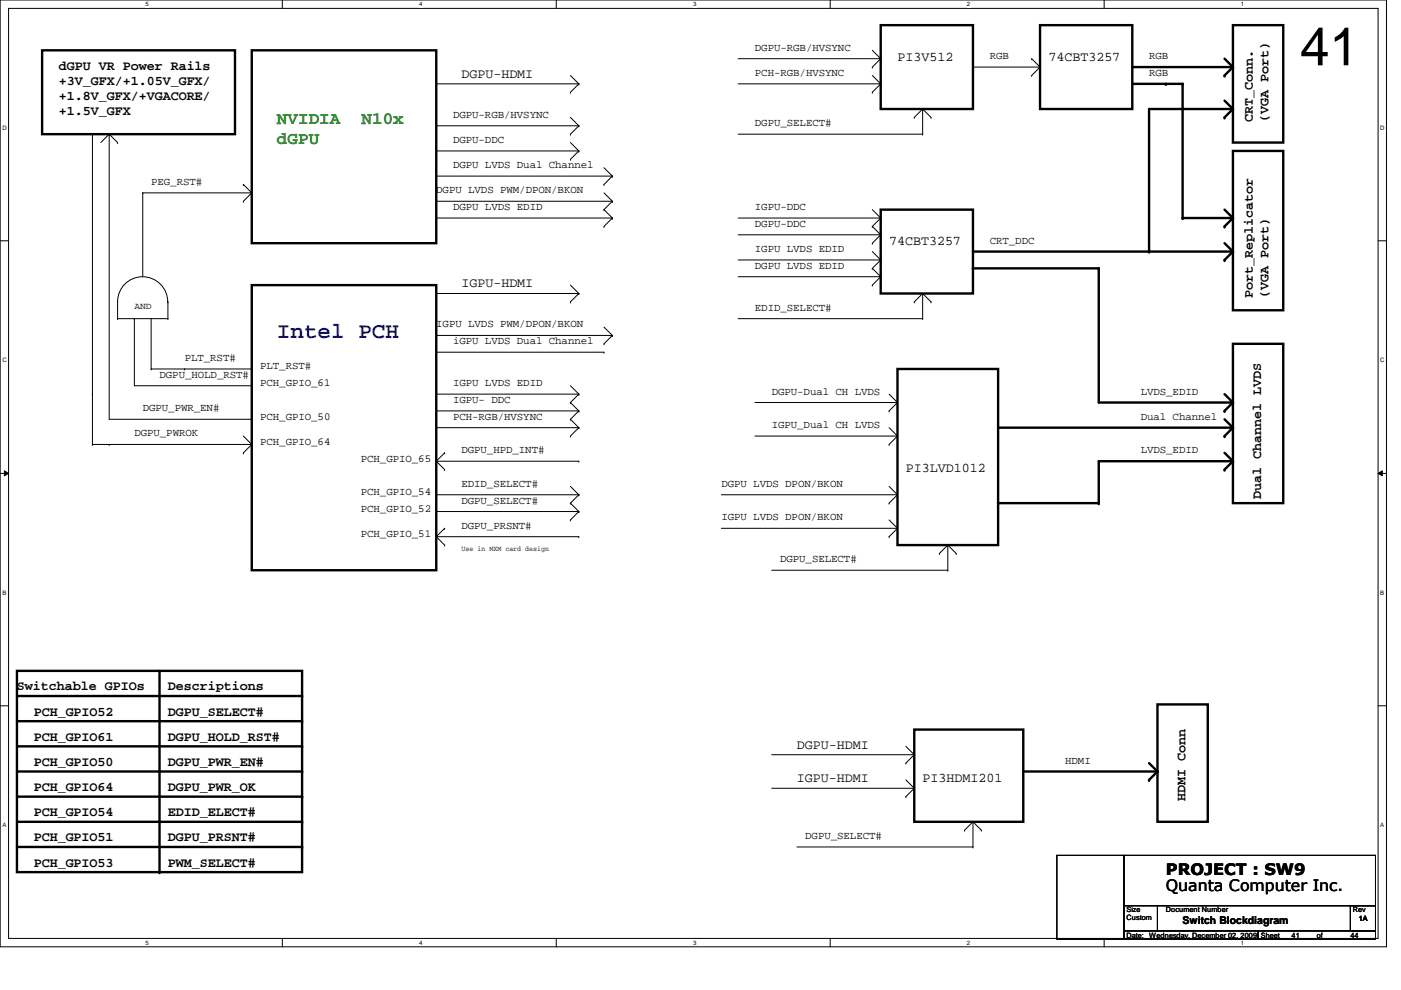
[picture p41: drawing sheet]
<svg xmlns="http://www.w3.org/2000/svg" width="297mm" height="210mm" viewBox="0 0 297 210" stroke-linecap="round" stroke-linejoin="round" font-family="sans-serif">
<defs><g id="words">
<text font-size="11.3" x="275.6" y="13.8">41</text>
<text font-size="4.8" fill="#00f" x="58.7" y="71.6">Intel PCH</text>
<g font-size="3.7" fill="#008000">
<text x="58.7" y="26.3">NVIDIA</text>
<text x="76.7" y="26.3">N10x</text>
<text x="58.7" y="30.6">dGPU</text>
</g>
<g font-size="3.3">
<text x="247.2" y="185.6">PROJECT : SW9</text>
<text x="247.2" y="188.8">Quanta Computer Inc.</text>
</g>
<g font-size="2.8">
<text x="12.5" y="14.8">dGPU VR Power Rails</text>
<text x="97.8" y="16.5">DGPU-HDMI</text>
<text x="190.3" y="12.9">PI3V512</text>
<text x="222.3" y="12.9">74CBT3257</text>
<text x="12.5" y="18">+3V_GFX/+1.05V_GFX/</text>
<text x="12.5" y="21.3">+1.8V_GFX/+VGACORE/</text>
<text x="12.5" y="24.5">+1.5V_GFX</text>
<text x="265.6" y="25.8" transform="rotate(-90 265.6 25.8)">CRT_Conn.</text>
<text x="268.9" y="25.8" transform="rotate(-90 268.9 25.8)">(VGA Port)</text>
<text x="188.5" y="52">74CBT3257</text>
<text x="97.8" y="60.9">IGPU-HDMI</text>
<text x="265.6" y="63.1" transform="rotate(-90 265.6 63.1)">Port_Replicator</text>
<text x="268.9" y="63.1" transform="rotate(-90 268.9 63.1)">(VGA Port)</text>
<text x="192.1" y="100">PI3LVD1012</text>
<text x="267.4" y="105.8" transform="rotate(-90 267.4 105.8)">Dual Channel LVDS</text>
<text x="3.6" y="146.4">Switchable GPIOs</text>
<text x="35.6" y="146.4">Descriptions</text>
<text x="7.2" y="151.7">PCH_GPIO52</text>
<text x="35.6" y="151.7">DGPU_SELECT#</text>
<text x="7.2" y="157.1">PCH_GPIO61</text>
<text x="35.6" y="157.1">DGPU_HOLD_RST#</text>
<text x="168.9" y="158.7">DGPU-HDMI</text>
<text x="7.2" y="162.4">PCH_GPIO50</text>
<text x="7.2" y="167.7">PCH_GPIO64</text>
<text x="35.6" y="162.4">DGPU_PWR_EN#</text>
<text x="35.6" y="167.7">DGPU_PWR_OK</text>
<text x="168.9" y="165.8">IGPU-HDMI</text>
<text x="195.6" y="165.8">PI3HDMI201</text>
<text x="7.2" y="173.1">PCH_GPIO54</text>
<text x="35.6" y="173.1">EDID_ELECT#</text>
<text x="251.4" y="169.8" transform="rotate(-90 251.4 169.8)">HDMI Conn</text>
<text x="7.2" y="178.4">PCH_GPIO51</text>
<text x="35.6" y="178.4">DGPU_PRSNT#</text>
<text x="7.2" y="183.7">PCH_GPIO53</text>
<text x="35.6" y="183.7">PWM_SELECT#</text>
</g>
<g font-size="2.3">
<text x="160.1" y="10.8">DGPU-RGB/HVSYNC</text>
<text x="160.1" y="16.1">PCH-RGB/HVSYNC</text>
<text x="209.8" y="12.5">RGB</text>
<text x="243.6" y="12.5">RGB</text>
<text x="243.6" y="16.1">RGB</text>
<text x="96.1" y="25">DGPU-RGB/HVSYNC</text>
<text x="160.1" y="26.8">DGPU_SELECT#</text>
<text x="96.1" y="35.6">DGPU LVDS Dual Channel</text>
<text x="96.1" y="30.3">DGPU-DDC</text>
<text x="32" y="39.2">PEG_RST#</text>
<text x="92.5" y="41">DGPU LVDS PWM/DPON/BKON</text>
<text x="96.1" y="44.5">DGPU LVDS EDID</text>
<text x="160.1" y="44.5">IGPU-DDC</text>
<text x="160.1" y="48.1">DGPU-DDC</text>
<text x="160.1" y="53.4">IGPU LVDS EDID</text>
<text x="209.8" y="51.6">CRT_DDC</text>
<text x="160.1" y="57">DGPU LVDS EDID</text>
<text x="160.1" y="65.9">EDID_SELECT#</text>
<text x="92.5" y="69.4">IGPU LVDS PWM/DPON/BKON</text>
<text x="39.2" y="76.5">PLT_RST#</text>
<text x="96.1" y="73">iGPU LVDS Dual Channel</text>
<text x="33.8" y="80.1">DGPU_HOLD_RST#</text>
<text x="55.2" y="78.3">PLT_RST#</text>
<text x="55.2" y="81.9">PCH_GPIO_61</text>
<text x="96.1" y="81.9">IGPU LVDS EDID</text>
<text x="163.6" y="83.7">DGPU-Dual CH LVDS</text>
<text x="241.8" y="83.7">LVDS_EDID</text>
<text x="30.3" y="87.2">DGPU_PWR_EN#</text>
<text x="55.2" y="89">PCH_GPIO_50</text>
<text x="96.1" y="89">PCH-RGB/HVSYNC</text>
<text x="96.1" y="85.4">IGPU- DDC</text>
<text x="241.8" y="89">Dual Channel</text>
<text x="28.5" y="92.5">DGPU_PWROK</text>
<text x="55.2" y="94.3">PCH_GPIO_64</text>
<text x="163.6" y="90.8">IGPU_Dual CH LVDS</text>
<text x="76.5" y="97.9">PCH_GPIO_65</text>
<text x="97.8" y="96.1">DGPU_HPD_INT#</text>
<text x="241.8" y="96.1">LVDS_EDID</text>
<text x="76.5" y="105">PCH_GPIO_54</text>
<text x="97.8" y="106.8">DGPU_SELECT#</text>
<text x="97.8" y="103.2">EDID_SELECT#</text>
<text x="152.9" y="103.2">DGPU LVDS DPON/BKON</text>
<text x="76.5" y="113.9">PCH_GPIO_51</text>
<text x="76.5" y="108.5">PCH_GPIO_52</text>
<text x="97.8" y="112.1">DGPU_PRSNT#</text>
<text x="152.9" y="110.3">IGPU LVDS DPON/BKON</text>
<text x="165.4" y="119.2">DGPU_SELECT#</text>
<text x="225.8" y="161.9">HDMI</text>
<text x="170.7" y="177.9">DGPU_SELECT#</text>
<text x="250.7" y="195.9">Switch Blockdiagram</text>
</g>
<text font-size="1.9" x="28.5" y="65.5">AND</text>
<g font-size="1.6">
<text x="97.8" y="116.8">Use in MXM card design</text>
<text x="238.8" y="193.5">Size</text>
<text x="238.8" y="195.1">Custom</text>
<text x="247.2" y="193.5">Document Number</text>
<text x="286.8" y="193.5">Rev</text>
<text x="288.1" y="195.2">1A</text>
<text x="238.8" y="198.8">Date:</text>
<text x="243.6" y="198.8">Wednesday, December 02, 2009 Sheet</text>
<text x="273.9" y="198.8">41</text>
<text x="279.2" y="198.8">of</text>
<text x="286.3" y="198.8">44</text>
</g>
<g font-size="1.3">
<text x="30.8" y="1.3">5</text>
<text x="88.9" y="1.3">4</text>
<text x="146.9" y="1.3">3</text>
<text x="205" y="1.3">2</text>
<text x="263.1" y="1.3">1</text>
<text x=".5" y="27.6">D</text>
<text x="292.6" y="27.6">D</text>
<text x=".5" y="76.8">C</text>
<text x="292.6" y="76.8">C</text>
<text x=".5" y="126.2">B</text>
<text x="292.6" y="126.2">B</text>
<text x=".5" y="175.4">A</text>
<text x="292.6" y="175.4">A</text>
<text x="30.8" y="200.3">5</text>
<text x="88.9" y="200.3">4</text>
<text x="146.9" y="200.3">3</text>
<text x="205" y="200.3">2</text>
<text x="263.1" y="200.3">1</text>
</g>
</g></defs>
<path d="M0 0h294v200.7h-294zM1.8 1.8h290.4v197.2h-290.4z" fill="none" stroke="#000" stroke-width=".21"/>
<g fill="#fff">
<path d="M30.8 .2h.7v1.4h-.7z"/>
<path d="M30.8 199.1h.7v1.4h-.7z"/>
</g>
<path d="M59.9 0v1.8M59.9 199v1.7" fill="none" stroke="#000" stroke-width=".21"/>
<g fill="#fff">
<path d="M88.9 .2h.6v1.4h-.6z"/>
<path d="M88.9 199.1h.6v1.4h-.6z"/>
</g>
<path d="M117.9 0v1.8M117.9 199v1.7" fill="none" stroke="#000" stroke-width=".21"/>
<g fill="#fff">
<path d="M146.9 .2h.7v1.4h-.7z"/>
<path d="M146.9 199.1h.7v1.4h-.7z"/>
</g>
<path d="M176 0v1.8M176 199v1.7" fill="none" stroke="#000" stroke-width=".21"/>
<g fill="#fff">
<path d="M205 .2h.7v1.4h-.7z"/>
<path d="M205 199.1h.7v1.4h-.7z"/>
</g>
<path d="M234.1 0v1.8M234.1 199v1.7" fill="none" stroke="#000" stroke-width=".21"/>
<g fill="#fff">
<path d="M263.1 .2h.7v1.4h-.7z"/>
<path d="M263.1 199.1h.7v1.4h-.7z"/>
<path d="M.5 26.4h.9v1.4h-.9z"/>
<path d="M292.6 26.4h.9v1.4h-.9z"/>
<path d="M.5 75.7h.9v1.4h-.9z"/>
<path d="M292.6 75.7h.9v1.4h-.9z"/>
</g>
<path d="M0 51.1h1.8M292.2 51.1h1.8" fill="none" stroke="#000" stroke-width=".21"/>
<g fill="#fff">
<path d="M.5 125h.8v1.4h-.8z"/>
<path d="M292.6 125h.9v1.4h-.9z"/>
</g>
<path d="M.9 99.8l.9 .6-.9 .5zM0 100.4h1.8M292.2 100.4l.9-.6v1.1zM292.2 100.4h1.8" fill="none" stroke="#000" stroke-width=".21"/>
<path d="M.9 99.8l.9 .6-.9 .5zM292.2 100.4l.9-.6v1.1z" fill="#000"/>
<g fill="#fff">
<path d="M.5 174.3h.8v1.4h-.8z"/>
<path d="M292.6 174.3h.9v1.4h-.9z"/>
</g>
<g fill="none" stroke="#000" stroke-width=".21">
<path d="M92.5 17.8h30.2M120.9 19.6h.1M120.9 16l1.8 1.8M122.7 17.8h.1M122.7 17.8l-1.8 1.8M156.5 17.8h30.2M156.5 12.4h30.2M185 19.6h.1M185 14.2h.1M185 16l1.7 1.8M185 10.7l1.7 1.7M186.7 17.8h.1"/>
<path d="M186.7 12.4h.1M186.7 17.8l-1.7 1.8M186.7 12.4l-1.7 1.8M206.3 14.2h14.2M218.7 12.4h.1M218.7 16h.1M218.7 12.4l1.8 1.8M220.5 14.2h.1M220.5 14.2l-1.8 1.8M19.6 28.4v65.8M23.2 28.4h.1M23.2 28.4v60.5h30.2"/>
<path d="M23.2 28.4l1.7 1.8M23.2 28.4l-1.8 1.8M24.9 30.2h.1M51.6 39.1h.1M51.6 39.1l1.8 1.8M92.5 37.3h37.3M92.5 26.7h30.2M92.5 32h30.2M120.9 28.4h.1M120.9 33.8h.1M120.9 24.9l1.8 1.8M120.9 30.2l1.8 1.8"/>
<path d="M122.7 26.7h.1M122.7 32h.1M122.7 26.7l-1.8 1.7M122.7 32l-1.8 1.8M128.1 39.1h.1M128.1 35.6l1.7 1.7M129.8 37.3h.1M129.8 37.3l-1.7 1.8M156.5 28.4h39.1M193.8 24.9h.1M195.6 28.4h.1M195.6 23.1h.1"/>
<path d="M195.6 23.1v5.3M195.6 23.1l-1.8 1.8M195.6 23.1l1.8 1.8M197.4 24.9h.1M30.3 40.9h.1M30.3 40.9v17.8M30.3 40.9h23.1M51.6 42.7h.1M53.4 40.9h.1M53.4 40.9l-1.8 1.8M92.5 46.2h37.3M92.5 42.7h37.3"/>
<path d="M128.1 44.4h.1M128.1 48h.1M128.1 40.9l1.7 1.8M128.1 44.4l1.7 1.8M129.8 46.2h.1M129.8 42.7h.1M129.8 42.7l-1.7 1.7M129.8 46.2l-1.7 1.8M156.5 46.2h30.2M156.5 49.8h30.2M156.5 55.1h30.2M156.5 58.7h30.2"/>
<path d="M185 51.6h.1M185 48h.1M185 56.9h.1M185 48l1.7 1.8M185 53.3l1.7 1.8M185 44.4l1.7 1.8M185 56.9l1.7 1.8M186.7 49.8h.1M186.7 55.1h.1M186.7 46.2h.1M186.7 58.7h.1M186.7 49.8l-1.7 1.8"/>
<path d="M186.7 46.2l-1.7 1.8M186.7 55.1l-1.7 1.8M186.7 58.7l-1.7 1.8M24.9 67.6h.1M24.9 67.6h10.7M28.5 67.6h.1M28.5 67.6v14.2h24.9M32 78.2h.1M32 78.2h21.4M32 67.6v10.6M35.6 64a5.3 5.3 0 0 0-5.4-5.3 5.3 5.3 0 0 0-5.3 5.3v3.6M35.6 67.6h.1"/>
<path d="M35.6 64h.1M35.6 64v3.6M39.2 78.2h.1M53.4 78.2h.1M92.5 71.1h37.3M92.5 74.7h35.6M92.5 62.2h30.2M120.9 64h.1M120.9 60.5l1.8 1.7M122.7 62.2h.1M122.7 62.2l-1.8 1.8M128.1 72.9h.1"/>
<path d="M128.1 74.7h.1M128.1 69.3l1.7 1.8M129.8 71.1h.1M129.8 71.1l-1.7 1.8M156.5 67.6h39.1M185 60.5h.1M193.8 64h.1M195.6 67.6h.1M195.6 62.2h.1M195.6 62.2v5.4M195.6 62.2l-1.8 1.8M195.6 62.2l1.8 1.8"/>
<path d="M197.4 64h.1M19.6 83.6h.1M19.6 94.2h.1M19.6 94.2h33.8M23.2 94.2h.1M51.6 96h.1M51.6 92.5l1.8 1.7M53.4 88.9h.1M53.4 94.2h.1M53.4 81.8h.1M53.4 94.2l-1.8 1.8M92.5 97.8h30.2"/>
<path d="M92.5 97.8l1.8 1.8M92.5 83.6h30.2M92.5 90.7h30.2M92.5 87.1h30.2M94.3 96h.1M94.3 99.6h.1M94.3 96l-1.8 1.8M120.9 85.3h.1M120.9 92.5h.1M120.9 88.9h.1M120.9 81.8l1.8 1.8M120.9 88.9l1.8 1.8"/>
<path d="M120.9 85.3l1.8 1.8M122.7 97.8h.1M122.7 83.6h.1M122.7 90.7h.1M122.7 87.1h.1M122.7 83.6l-1.8 1.7M122.7 90.7l-1.8 1.8M122.7 87.1l-1.8 1.8M160.1 85.3h30.2M160.1 92.5h30.2M188.5 87.1h.1M188.5 94.2h.1"/>
<path d="M188.5 83.6l1.8 1.7M188.5 90.7l1.8 1.8M190.3 85.3h.1M190.3 92.5h.1M190.3 85.3l-1.8 1.8M190.3 92.5l-1.8 1.7M92.5 104.9h30.2M92.5 108.5h30.2M92.5 113.8h30.2M92.5 113.8l1.8 1.8M94.3 112h.1M94.3 115.6h.1"/>
<path d="M94.3 112l-1.8 1.8M120.9 110.2h.1M120.9 106.7h.1M120.9 106.7l1.8 1.8M120.9 103.1l1.8 1.8M122.7 108.5h.1M122.7 104.9h.1M122.7 113.8h.1M122.7 108.5l-1.8 1.7M122.7 104.9l-1.8 1.8M152.9 104.9h37.4M152.9 112h37.4"/>
<path d="M188.5 106.7h.1M188.5 113.8h.1M188.5 103.1l1.8 1.8M188.5 110.2l1.8 1.8M190.3 104.9h.1M190.3 112h.1M190.3 104.9l-1.8 1.8M190.3 112l-1.8 1.8M199.2 117.3h.1M201 115.6h.1M201 115.6v5.3M201 115.6l-1.8 1.7"/>
<path d="M201 115.6l1.7 1.7M202.7 117.3h.1M163.6 120.9h37.4M201 120.9h.1M0 149.6h1.8M192.1 158.2l1.7 1.8M292.2 149.6h1.8M163.6 167.1h30.2M163.6 160h30.2M168.9 179.6h37.4M192.1 168.9h.1M192.1 161.8h.1"/>
<path d="M192.1 165.4l1.7 1.7M193.8 167.1h.1M193.8 160h.1M193.8 167.1l-1.7 1.8M193.8 160l-1.7 1.8M204.5 176h.1M206.3 179.6h.1M206.3 174.2h.1M206.3 174.2v5.4M206.3 174.2l-1.8 1.8M206.3 174.2l1.8 1.8M208.1 176h.1"/>
<path d="M224.1 181.4h14.2v17.7h-14.2zM238.3 181.4h53.3v10.6h-53.3zM238.3 192h7.1v5.4h-7.1zM238.3 197.4h28.4v1.7h-28.4zM245.4 192h46.2v5.4h-46.2zM266.7 197.4h24.9v1.7h-24.9zM286.3 192h5.3v5.4h-5.3z"/>
</g>
<g fill="none" stroke="#000" stroke-width=".51">
<path d="M8.9 10.7h40.9v17.7h-40.9zM53.4 10.7h39.1v40.9h-39.1zM186.7 5.3h19.6v17.8h-19.6zM220.5 5.3h19.6v17.8h-19.6zM240.1 14.2h21.3M240.1 17.8h10.6v28.4h10.7M259.6 12.4l1.8 1.8M261.4 5.3h10.7v24.9h-10.7zM261.4 14.2l-1.8 1.8M259.6 21.3l1.8 1.8M261.4 32h10.7v33.8h-10.7zM261.4 23.1l-1.8 1.8"/>
<path d="M261.4 23.1h-17.8v30.2M186.7 44.4h19.6v17.8h-19.6zM206.3 56.9h26.7v28.4h28.4M206.3 53.3h55.1M259.6 44.4l1.8 1.8M259.6 51.6l1.8 1.7M261.4 46.2l-1.8 1.8M261.4 53.3l-1.8 1.8M53.4 60.5h39.1v60.4h-39.1zM190.3 78.2h21.3v37.4h-21.3zM261.4 72.9h10.7v33.8h-10.7zM211.6 90.7h49.8"/>
<path d="M259.6 88.9l1.8 1.8M259.6 96l1.8 1.8M259.6 83.6l1.8 1.7M261.4 90.7l-1.8 1.8M261.4 97.8h-28.4v8.9h-21.4M261.4 97.8l-1.8 1.8M261.4 85.3l-1.8 1.8M3.6 142.2h60.4v42.7h-60.4zM3.6 147.6h60.4M3.6 152.9h60.4M3.6 158.2h60.4M33.8 142.2v42.7"/>
<path d="M193.8 154.7h23.2v19.5h-23.2zM245.4 149.4h10.7v24.8h-10.7zM3.6 174.2h60.4M3.6 179.6h60.4M3.6 163.6h60.4M3.6 168.9h60.4M217 163.6h28.4M243.6 161.8l1.8 1.8M245.4 163.6l-1.8 1.8"/>
</g>
<g fill="#000">
<circle cx="247.2" cy="17.8" r=".25"/>
<circle cx="250.7" cy="17.8" r=".25"/>
<circle cx="259.6" cy="16" r=".25"/>
<circle cx="261.4" cy="14.2" r=".25"/>
<circle cx="259.6" cy="24.9" r=".25"/>
<circle cx="261.4" cy="23.1" r=".25"/>
<circle cx="206.3" cy="56.9" r=".25"/>
<circle cx="233" cy="56.9" r=".25"/>
<circle cx="243.6" cy="53.3" r=".25"/>
<circle cx="250.7" cy="46.2" r=".25"/>
<circle cx="259.6" cy="55.1" r=".25"/>
<circle cx="259.6" cy="48" r=".25"/>
<circle cx="261.4" cy="53.3" r=".25"/>
<circle cx="261.4" cy="46.2" r=".25"/>
<circle cx="259.6" cy="92.5" r=".25"/>
<circle cx="259.6" cy="99.6" r=".25"/>
<circle cx="259.6" cy="87.1" r=".25"/>
<circle cx="261.4" cy="90.7" r=".25"/>
<circle cx="261.4" cy="85.3" r=".25"/>
<circle cx="261.4" cy="97.8" r=".25"/>
<circle cx="211.6" cy="106.7" r=".25"/>
<circle cx="233" cy="106.7" r=".25"/>
<circle cx="64" cy="147.6" r=".25"/>
<circle cx="64" cy="152.9" r=".25"/>
<circle cx="64" cy="158.2" r=".25"/>
<circle cx="64" cy="163.6" r=".25"/>
<circle cx="64" cy="168.9" r=".25"/>
<circle cx="64" cy="174.2" r=".25"/>
<circle cx="64" cy="179.6" r=".25"/>
<circle cx="243.6" cy="165.4" r=".25"/>
<circle cx="245.4" cy="163.6" r=".25"/>
<circle cx="33.8" cy="184.9" r=".25"/>
</g>
<use href="#words"/>
</svg>
